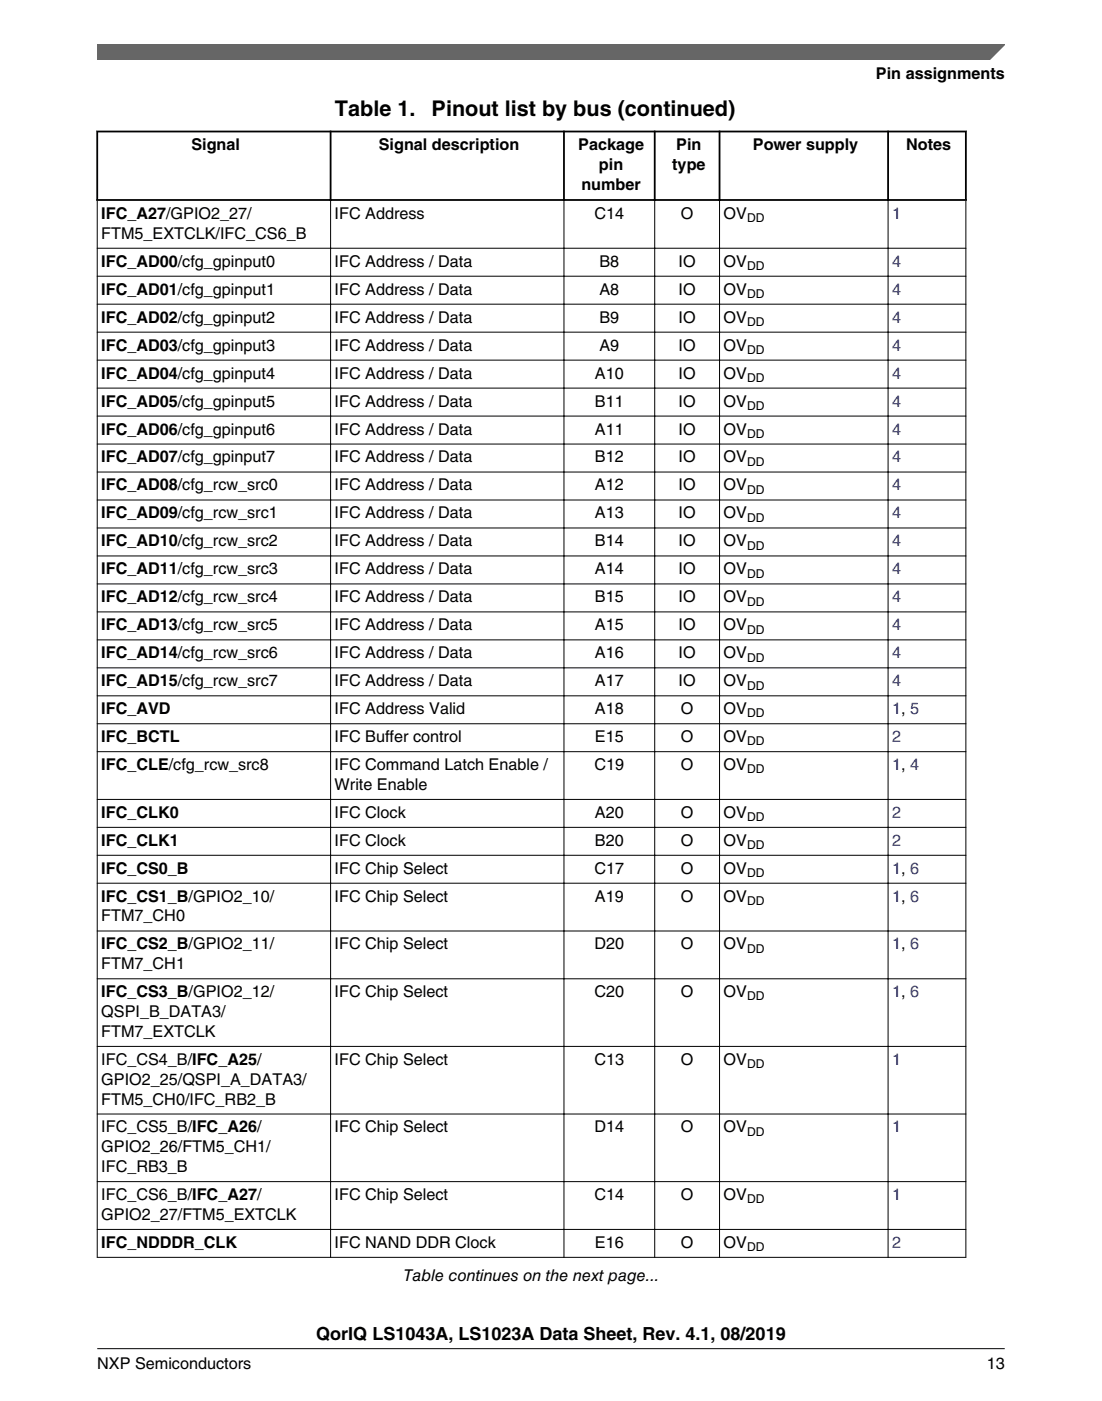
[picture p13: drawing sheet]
<svg xmlns="http://www.w3.org/2000/svg" width="216mm" height="274mm" viewBox="0 0 216 274" stroke-linecap="round" stroke-linejoin="round" font-family="sans-serif">
<defs><g id="words">
<g font-size="4.2">
<text x="65.6" y="22.7">Table 1.</text>
<text x="84.6" y="22.7">Pinout list by bus (continued)</text>
</g>
<text font-size="3.5" x="62" y="262.3">QorIQ LS1043A, LS1023A Data Sheet, Rev. 4.1, 08/2019</text>
<g font-size="3.2">
<text x="171.6" y="15.5">Pin assignments</text>
<text x="37.5" y="29.4">Signal</text>
<text x="74.2" y="29.4">Signal description</text>
<text x="113.3" y="29.4">Package</text>
<text x="132.5" y="29.4">Pin</text>
<text x="147.5" y="29.4">Power supply</text>
<text x="177.6" y="29.4">Notes</text>
<text x="117.4" y="33.3">pin</text>
<text x="131.7" y="33.3">type</text>
<text x="113.9" y="37.2">number</text>
<text x="19.8" y="42.9">IFC_A27/GPIO2_27/</text>
<text x="19.8" y="46.7">FTM5_EXTCLK/IFC_CS6_B</text>
<text x="65.6" y="42.9">IFC Address</text>
<text x="116.5" y="42.9">C14</text>
<text x="133.4" y="42.9">O</text>
<text x="141.8" y="42.9">OV</text>
<text x="19.8" y="52.2">IFC_AD00/cfg_gpinput0</text>
<text x="65.6" y="52.2">IFC Address / Data</text>
<text x="117.4" y="52.2">B8</text>
<text x="132.9" y="52.2">IO</text>
<text x="141.8" y="52.2">OV</text>
<text x="19.8" y="57.7">IFC_AD01/cfg_gpinput1</text>
<text x="65.6" y="57.7">IFC Address / Data</text>
<text x="117.4" y="57.7">A8</text>
<text x="132.9" y="57.7">IO</text>
<text x="141.8" y="57.7">OV</text>
<text x="19.8" y="63.2">IFC_AD02/cfg_gpinput2</text>
<text x="65.6" y="63.2">IFC Address / Data</text>
<text x="117.4" y="63.2">B9</text>
<text x="132.9" y="63.2">IO</text>
<text x="141.8" y="63.2">OV</text>
<text x="19.8" y="68.6">IFC_AD03/cfg_gpinput3</text>
<text x="65.6" y="68.6">IFC Address / Data</text>
<text x="117.4" y="68.6">A9</text>
<text x="132.9" y="68.6">IO</text>
<text x="141.8" y="68.6">OV</text>
<text x="19.8" y="74.1">IFC_AD04/cfg_gpinput4</text>
<text x="65.6" y="74.1">IFC Address / Data</text>
<text x="116.6" y="74.1">A10</text>
<text x="132.9" y="74.1">IO</text>
<text x="141.8" y="74.1">OV</text>
<text x="19.8" y="79.6">IFC_AD05/cfg_gpinput5</text>
<text x="65.6" y="79.6">IFC Address / Data</text>
<text x="116.6" y="79.6">B11</text>
<text x="132.9" y="79.6">IO</text>
<text x="141.8" y="79.6">OV</text>
<text x="19.8" y="85.1">IFC_AD06/cfg_gpinput6</text>
<text x="65.6" y="85.1">IFC Address / Data</text>
<text x="116.6" y="85.1">A11</text>
<text x="132.9" y="85.1">IO</text>
<text x="141.8" y="85.1">OV</text>
<text x="19.8" y="90.6">IFC_AD07/cfg_gpinput7</text>
<text x="65.6" y="90.6">IFC Address / Data</text>
<text x="116.6" y="90.6">B12</text>
<text x="132.9" y="90.6">IO</text>
<text x="141.8" y="90.6">OV</text>
<text x="19.8" y="96">IFC_AD08/cfg_rcw_src0</text>
<text x="19.8" y="101.5">IFC_AD09/cfg_rcw_src1</text>
<text x="65.6" y="96">IFC Address / Data</text>
<text x="65.6" y="101.5">IFC Address / Data</text>
<text x="116.6" y="96">A12</text>
<text x="116.6" y="101.5">A13</text>
<text x="132.9" y="96">IO</text>
<text x="132.9" y="101.5">IO</text>
<text x="141.8" y="96">OV</text>
<text x="141.8" y="101.5">OV</text>
<text x="19.8" y="107">IFC_AD10/cfg_rcw_src2</text>
<text x="65.6" y="107">IFC Address / Data</text>
<text x="116.6" y="107">B14</text>
<text x="132.9" y="107">IO</text>
<text x="141.8" y="107">OV</text>
<text x="19.8" y="112.5">IFC_AD11/cfg_rcw_src3</text>
<text x="65.6" y="112.5">IFC Address / Data</text>
<text x="116.6" y="112.5">A14</text>
<text x="132.9" y="112.5">IO</text>
<text x="141.8" y="112.5">OV</text>
<text x="19.8" y="117.9">IFC_AD12/cfg_rcw_src4</text>
<text x="65.6" y="117.9">IFC Address / Data</text>
<text x="116.6" y="117.9">B15</text>
<text x="132.9" y="117.9">IO</text>
<text x="141.8" y="117.9">OV</text>
<text x="19.8" y="123.4">IFC_AD13/cfg_rcw_src5</text>
<text x="65.6" y="123.4">IFC Address / Data</text>
<text x="116.6" y="123.4">A15</text>
<text x="132.9" y="123.4">IO</text>
<text x="141.8" y="123.4">OV</text>
<text x="19.8" y="128.9">IFC_AD14/cfg_rcw_src6</text>
<text x="65.6" y="128.9">IFC Address / Data</text>
<text x="116.6" y="128.9">A16</text>
<text x="132.9" y="128.9">IO</text>
<text x="141.8" y="128.9">OV</text>
<text x="19.8" y="134.4">IFC_AD15/cfg_rcw_src7</text>
<text x="65.6" y="134.4">IFC Address / Data</text>
<text x="116.6" y="134.4">A17</text>
<text x="132.9" y="134.4">IO</text>
<text x="141.8" y="134.4">OV</text>
<text x="19.8" y="139.8">IFC_AVD</text>
<text x="65.6" y="139.9">IFC Address Valid</text>
<text x="116.6" y="139.9">A18</text>
<text x="133.4" y="139.9">O</text>
<text x="141.8" y="139.9">OV</text>
<text x="19.8" y="145.3">IFC_BCTL</text>
<text x="65.6" y="145.3">IFC Buffer control</text>
<text x="116.6" y="145.3">E15</text>
<text x="133.4" y="145.3">O</text>
<text x="141.8" y="145.3">OV</text>
<text x="19.8" y="150.8">IFC_CLE/cfg_rcw_src8</text>
<text x="65.6" y="150.8">IFC Command Latch Enable /</text>
<text x="65.6" y="154.7">Write Enable</text>
<text x="116.5" y="150.8">C19</text>
<text x="133.4" y="150.8">O</text>
<text x="141.8" y="150.8">OV</text>
<text x="19.8" y="160.1">IFC_CLK0</text>
<text x="65.6" y="160.1">IFC Clock</text>
<text x="116.6" y="160.1">A20</text>
<text x="133.4" y="160.1">O</text>
<text x="141.8" y="160.1">OV</text>
<text x="19.8" y="165.6">IFC_CLK1</text>
<text x="65.6" y="165.6">IFC Clock</text>
<text x="116.6" y="165.6">B20</text>
<text x="133.4" y="165.6">O</text>
<text x="141.8" y="165.6">OV</text>
<text x="19.8" y="171.1">IFC_CS0_B</text>
<text x="65.6" y="171.1">IFC Chip Select</text>
<text x="116.5" y="171.1">C17</text>
<text x="133.4" y="171.1">O</text>
<text x="141.8" y="171.1">OV</text>
<text x="19.8" y="176.5">IFC_CS1_B/GPIO2_10/</text>
<text x="65.6" y="176.5">IFC Chip Select</text>
<text x="116.6" y="176.5">A19</text>
<text x="133.4" y="176.5">O</text>
<text x="141.8" y="176.5">OV</text>
<text x="19.8" y="185.9">IFC_CS2_B/GPIO2_11/</text>
<text x="19.8" y="180.4">FTM7_CH0</text>
<text x="65.6" y="185.9">IFC Chip Select</text>
<text x="116.5" y="185.9">D20</text>
<text x="133.4" y="185.9">O</text>
<text x="141.8" y="185.9">OV</text>
<text x="19.8" y="189.8">FTM7_CH1</text>
<text x="19.8" y="195.3">IFC_CS3_B/GPIO2_12/</text>
<text x="65.6" y="195.3">IFC Chip Select</text>
<text x="116.5" y="195.3">C20</text>
<text x="133.4" y="195.3">O</text>
<text x="141.8" y="195.3">OV</text>
<text x="19.8" y="199.1">QSPI_B_DATA3/</text>
<text x="19.8" y="203">FTM7_EXTCLK</text>
<text x="19.8" y="208.5">IFC_CS4_B/IFC_A25/</text>
<text x="65.6" y="208.5">IFC Chip Select</text>
<text x="116.5" y="208.5">C13</text>
<text x="133.4" y="208.5">O</text>
<text x="141.8" y="208.5">OV</text>
<text x="19.8" y="212.4">GPIO2_25/QSPI_A_DATA3/</text>
<text x="19.8" y="216.3">FTM5_CH0/IFC_RB2_B</text>
<text x="19.8" y="221.7">IFC_CS5_B/IFC_A26/</text>
<text x="65.6" y="221.7">IFC Chip Select</text>
<text x="116.5" y="221.7">D14</text>
<text x="133.4" y="221.7">O</text>
<text x="141.8" y="221.7">OV</text>
<text x="19.8" y="225.6">GPIO2_26/FTM5_CH1/</text>
<text x="19.8" y="229.5">IFC_RB3_B</text>
<text x="19.8" y="235">IFC_CS6_B/IFC_A27/</text>
<text x="19.8" y="238.9">GPIO2_27/FTM5_EXTCLK</text>
<text x="65.6" y="235">IFC Chip Select</text>
<text x="116.5" y="235">C14</text>
<text x="133.4" y="235">O</text>
<text x="141.8" y="235">OV</text>
<text x="19.8" y="244.3">IFC_NDDDR_CLK</text>
<text x="65.6" y="244.3">IFC NAND DDR Clock</text>
<text x="116.6" y="244.3">E16</text>
<text x="133.4" y="244.3">O</text>
<text x="141.8" y="244.3">OV</text>
<text x="79.1" y="250.9">Table continues on the next page...</text>
<text x="19.1" y="268">NXP Semiconductors</text>
<text x="193.3" y="268">13</text>
</g>
<g font-size="3.2" fill="#00f">
<text x="174.8" y="42.9">1</text>
<text x="174.8" y="52.2">4</text>
<text x="174.8" y="57.7">4</text>
<text x="174.8" y="63.2">4</text>
<text x="174.8" y="68.6">4</text>
<text x="174.8" y="74.1">4</text>
<text x="174.8" y="79.6">4</text>
<text x="174.8" y="85.1">4</text>
<text x="174.8" y="90.6">4</text>
<text x="174.8" y="96">4</text>
<text x="174.8" y="101.5">4</text>
<text x="174.8" y="107">4</text>
<text x="174.8" y="112.5">4</text>
<text x="174.8" y="117.9">4</text>
<text x="174.8" y="123.4">4</text>
<text x="174.8" y="128.9">4</text>
<text x="174.8" y="134.4">4</text>
<text x="174.8" y="139.9">1, 5</text>
<text x="174.8" y="145.3">2</text>
<text x="174.8" y="150.8">1, 4</text>
<text x="174.8" y="160.1">2</text>
<text x="174.8" y="165.6">2</text>
<text x="174.8" y="171.1">1, 6</text>
<text x="174.8" y="176.5">1, 6</text>
<text x="174.8" y="185.9">1, 6</text>
<text x="174.8" y="195.3">1, 6</text>
<text x="174.8" y="208.5">1</text>
<text x="174.8" y="221.7">1</text>
<text x="174.8" y="235">1</text>
<text x="174.8" y="244.3">2</text>
</g>
<g font-size="2.4">
<text x="146.4" y="43.5">DD</text>
<text x="146.4" y="52.8">DD</text>
<text x="146.4" y="58.3">DD</text>
<text x="146.4" y="63.8">DD</text>
<text x="146.4" y="69.3">DD</text>
<text x="146.4" y="74.8">DD</text>
<text x="146.4" y="80.2">DD</text>
<text x="146.4" y="85.7">DD</text>
<text x="146.4" y="91.2">DD</text>
<text x="146.4" y="96.7">DD</text>
<text x="146.4" y="102.1">DD</text>
<text x="146.4" y="107.6">DD</text>
<text x="146.4" y="113.1">DD</text>
<text x="146.4" y="118.6">DD</text>
<text x="146.4" y="124.1">DD</text>
<text x="146.4" y="129.5">DD</text>
<text x="146.4" y="135">DD</text>
<text x="146.4" y="140.5">DD</text>
<text x="146.4" y="146">DD</text>
<text x="146.4" y="151.4">DD</text>
<text x="146.4" y="160.8">DD</text>
<text x="146.4" y="166.2">DD</text>
<text x="146.4" y="171.7">DD</text>
<text x="146.4" y="177.2">DD</text>
<text x="146.4" y="186.5">DD</text>
<text x="146.4" y="195.9">DD</text>
<text x="146.4" y="209.1">DD</text>
<text x="146.4" y="222.4">DD</text>
<text x="146.4" y="235.6">DD</text>
<text x="146.4" y="245">DD</text>
</g>
</g></defs>
<path d="M18.9 25.8h170.5M18.9 39.2h170.5M19 25.6v13.7M64.8 25.6v13.7M110.5 25.6v13.7M128.3 25.6v13.7M141 25.6v13.7M174 25.6v13.7M189.2 25.6v13.7" fill="none" stroke="#000" stroke-width=".35"/>
<g fill="none" stroke="#000" stroke-width=".2">
<path d="M19 39.3v207M64.8 38.9v207.4M110.5 38.9v207.4M128.3 38.9v207.4M141 38.9v207.4M174 38.9v207.4M189.2 39.3v207M19 48.6h170.3M19 54.1h170.3M19 59.6h170.3M19 65h170.3M19 70.5h170.3"/>
<path d="M19 76h170.3M19 81.5h170.3M19 86.9h170.3M19 92.4h170.3M19 97.9h170.3M19 103.4h170.3M19 108.9h170.3M19 114.3h170.3M19 119.8h170.3M19 125.3h170.3M19 130.8h170.3M19 136.2h170.3"/>
<path d="M19 141.7h170.3M19 147.2h170.3M19 156.5h170.3M19 162h170.3M19 167.5h170.3M19 172.9h170.3M19 182.3h170.3M19 191.7h170.3M19 204.9h170.3M19 218.1h170.3M19 231.4h170.3M19 240.7h170.3"/>
<path d="M19 246.2h170.3"/>
</g>
<path d="M19 8.7h177.8l-5.6 3h-172.2z" fill="#666"/>
<path d="M19 11.7v-3h177.8l-3 3" fill="none" stroke="#666" stroke-width=".28"/>
<path d="M19 264.1h177.8" fill="none" stroke="#000" stroke-width=".2"/>
<use href="#words"/>
</svg>
